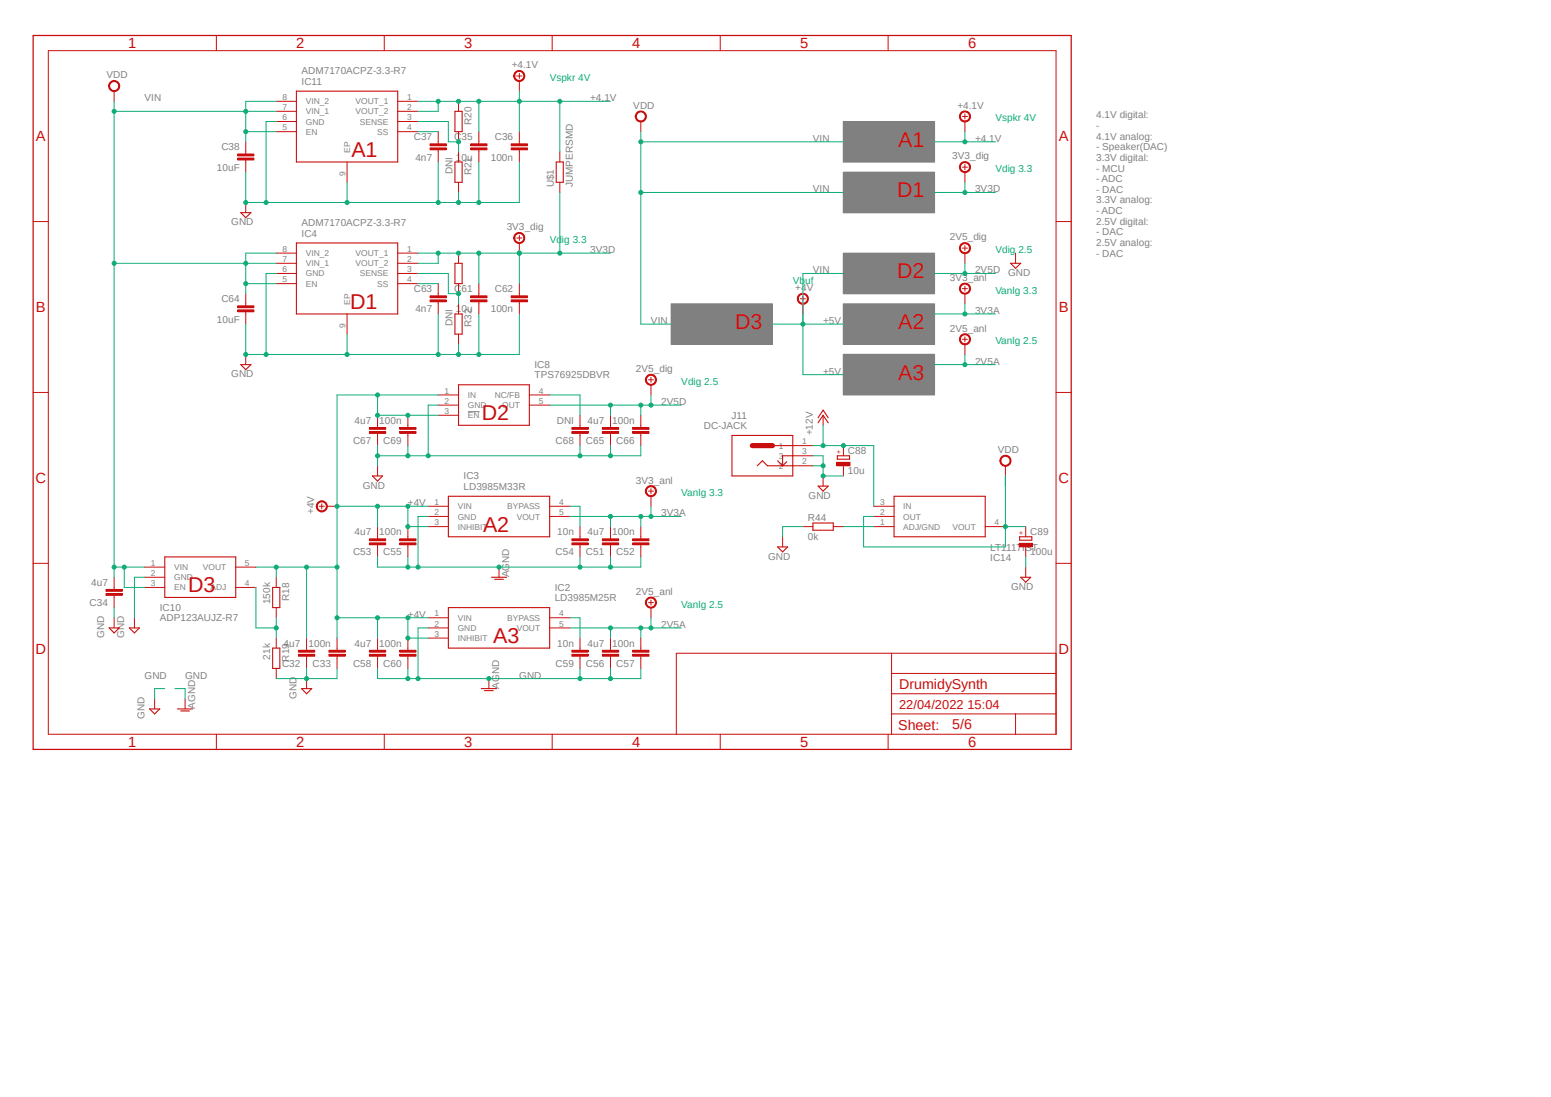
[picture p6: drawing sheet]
<svg xmlns="http://www.w3.org/2000/svg" width="420mm" height="297mm" viewBox="0 0 420 297" stroke-linecap="round" stroke-linejoin="round" font-family="sans-serif">
<defs><g id="words">
<g font-size="5.8" fill="#c90d0c">
<text x="243.2" y="39.8">A1</text>
<text x="95.2" y="42.5">A1</text>
<text x="242.9" y="53.5">D1</text>
<text x="242.9" y="75.4">D2</text>
<text x="94.8" y="83.6">D1</text>
<text x="199.1" y="89.1">D3</text>
<text x="243.2" y="89.1">A2</text>
<text x="243.2" y="102.8">A3</text>
<text x="130.5" y="113.8">D2</text>
<text x="130.8" y="143.9">A2</text>
<text x="50.9" y="160.4">D3</text>
<text x="133.6" y="174.1">A3</text>
</g>
<g font-size="4" fill="#c90d0c">
<text x="34.7" y="13">1</text>
<text x="80.2" y="13">2</text>
<text x="125.7" y="13">3</text>
<text x="171.2" y="13">4</text>
<text x="216.7" y="13">5</text>
<text x="262.1" y="13">6</text>
<text x="9.7" y="38.2">A</text>
<text x="286.7" y="38.2">A</text>
<text x="9.7" y="84.5">B</text>
<text x="286.7" y="84.5">B</text>
<text x="9.6" y="130.8">C</text>
<text x="286.6" y="130.8">C</text>
<text x="9.6" y="177">D</text>
<text x="286.6" y="177">D</text>
<text x="34.7" y="202.2">1</text>
<text x="80.2" y="202.2">2</text>
<text x="125.7" y="202.2">3</text>
<text x="171.2" y="202.2">4</text>
<text x="216.7" y="202.2">5</text>
<text x="262.1" y="202.2">6</text>
</g>
<g font-size="3.9" fill="#c90d0c">
<text x="243.5" y="186.4">DrumidySynth</text>
<text x="243.2" y="197.6">Sheet:</text>
<text x="257.9" y="197.4">5/6</text>
</g>
<text font-size="3.5" fill="#c90d0c" x="243.5" y="191.9">22/04/2022 15:04</text>
<g font-size="2.7" fill="#808080">
<text x="28.9" y="21.3">VDD</text>
<text x="81.7" y="20.2">ADM7170ACPZ-3.3-R7</text>
<text x="81.7" y="22.9">IC11</text>
<text x="138.6" y="18.5">+4.1V</text>
<text x="39.2" y="27.4">VIN</text>
<text x="159.8" y="27.4">+4.1V</text>
<text x="171.5" y="29.5">VDD</text>
<text x="259.2" y="29.5">+4.1V</text>
<text x="127.7" y="33.8" transform="rotate(-90 127.7 33.8)">R20</text>
<text x="296.8" y="32">4.1V digital:</text>
<text x="296.8" y="34.9">-</text>
<text x="59.9" y="40.7">C38</text>
<text x="112.1" y="38">C37</text>
<text x="123" y="38">C35</text>
<text x="134" y="38">C36</text>
<text x="220.1" y="38.4">VIN</text>
<text x="264" y="38.4">+4.1V</text>
<text x="296.8" y="37.8">4.1V analog:</text>
<text x="296.8" y="40.7">- Speaker(DAC)</text>
<text x="58.7" y="46.2">10uF</text>
<text x="112.5" y="43.5">4n7</text>
<text x="122.5" y="47.2" transform="rotate(-90 122.5 47.2)">DNI</text>
<text x="123.4" y="43.5">10u</text>
<text x="127.7" y="47.5" transform="rotate(-90 127.7 47.5)">R21</text>
<text x="132.9" y="43.5">100n</text>
<text x="257.9" y="43.2">3V3_dig</text>
<text x="296.8" y="43.6">3.3V digital:</text>
<text x="296.8" y="46.4">- MCU</text>
<text x="150" y="50.7" transform="rotate(-90 150 50.7)">U$1</text>
<text x="155.2" y="50.7" transform="rotate(-90 155.2 50.7)">JUMPERSMD</text>
<text x="220.1" y="52.1">VIN</text>
<text x="264" y="52.1">3V3D</text>
<text x="296.8" y="49.3">- ADC</text>
<text x="296.8" y="52.2">- DAC</text>
<text x="296.8" y="55.1">3.3V analog:</text>
<text x="296.8" y="58">- ADC</text>
<text x="62.6" y="61">GND</text>
<text x="81.7" y="61.3">ADM7170ACPZ-3.3-R7</text>
<text x="81.7" y="64.1">IC4</text>
<text x="137.2" y="62.4">3V3_dig</text>
<text x="257.2" y="65.1">2V5_dig</text>
<text x="296.8" y="60.8">2.5V digital:</text>
<text x="296.8" y="63.7">- DAC</text>
<text x="159.8" y="68.5">3V3D</text>
<text x="296.8" y="66.6">2.5V analog:</text>
<text x="296.8" y="69.5">- DAC</text>
<text x="220.1" y="74">VIN</text>
<text x="257.2" y="76.1">3V3_anl</text>
<text x="264" y="74">2V5D</text>
<text x="273" y="74.7">GND</text>
<text x="59.9" y="81.8">C64</text>
<text x="112.1" y="79.1">C63</text>
<text x="123" y="79.1">C61</text>
<text x="134" y="79.1">C62</text>
<text x="215.3" y="78.8">+4V</text>
<text x="58.7" y="87.3">10uF</text>
<text x="112.5" y="84.6">4n7</text>
<text x="122.5" y="88.3" transform="rotate(-90 122.5 88.3)">DNI</text>
<text x="123.4" y="84.6">10u</text>
<text x="127.7" y="88.6" transform="rotate(-90 127.7 88.6)">R32</text>
<text x="132.9" y="84.6">100n</text>
<text x="176.3" y="87.8">VIN</text>
<text x="222.9" y="87.8">+5V</text>
<text x="257.2" y="89.8">2V5_anl</text>
<text x="264" y="85">3V3A</text>
<text x="144.7" y="99.7">IC8</text>
<text x="172.2" y="100.8">2V5_dig</text>
<text x="222.9" y="101.4">+5V</text>
<text x="264" y="98.7">2V5A</text>
<text x="62.6" y="102.2">GND</text>
<text x="144.7" y="102.4">TPS76925DBVR</text>
<text x="179" y="109.7">2V5D</text>
<text x="198.1" y="113.4">J11</text>
<text x="96" y="114.7">4u7</text>
<text x="102.7" y="114.7">100n</text>
<text x="150.8" y="114.7">DNI</text>
<text x="159.1" y="114.7">4u7</text>
<text x="165.8" y="114.7">100n</text>
<text x="190.6" y="116.1">DC-JACK</text>
<text x="220.1" y="117.9" transform="rotate(-90 220.1 117.9)">+12V</text>
<text x="95.6" y="120.2">C67</text>
<text x="103.8" y="120.2">C69</text>
<text x="150.5" y="120.2">C68</text>
<text x="158.7" y="120.2">C65</text>
<text x="166.9" y="120.2">C66</text>
<text x="229.6" y="122.9">C88</text>
<text x="270.2" y="122.7">VDD</text>
<text x="125.5" y="129.8">IC3</text>
<text x="172.2" y="130.9">3V3_anl</text>
<text x="229.6" y="128.4">10u</text>
<text x="98.3" y="132.3">GND</text>
<text x="110.4" y="137.1">+4V</text>
<text x="125.5" y="132.5">LD3985M33R</text>
<text x="218.9" y="135">GND</text>
<text x="85.1" y="139.1" transform="rotate(-90 85.1 139.1)">+4V</text>
<text x="179" y="139.8">3V3A</text>
<text x="218.8" y="141">R44</text>
<text x="96" y="144.9">4u7</text>
<text x="102.7" y="144.9">100n</text>
<text x="150.9" y="144.9">10n</text>
<text x="159.1" y="144.9">4u7</text>
<text x="165.8" y="144.9">100n</text>
<text x="218.8" y="146.1">0k</text>
<text x="268.1" y="149.1">LT1117IST</text>
<text x="279" y="144.8">C89</text>
<text x="95.6" y="150.4">C53</text>
<text x="103.8" y="150.4">C55</text>
<text x="150.5" y="150.4">C54</text>
<text x="158.7" y="150.4">C51</text>
<text x="166.9" y="150.4">C52</text>
<text x="208" y="151.5">GND</text>
<text x="268.1" y="151.8">IC14</text>
<text x="279" y="150.3">100u</text>
<text x="24.7" y="158.6">4u7</text>
<text x="137.9" y="156.3" transform="rotate(-90 137.9 156.3)">AGND</text>
<text x="150.2" y="160">IC2</text>
<text x="172.2" y="161.1">2V5_anl</text>
<text x="273.8" y="159.7">GND</text>
<text x="24.3" y="164.1">C34</text>
<text x="43.3" y="165.4">IC10</text>
<text x="73.2" y="163.6" transform="rotate(-90 73.2 163.6)">150k</text>
<text x="78.3" y="162.6" transform="rotate(-90 78.3 162.6)">R18</text>
<text x="110.4" y="167.3">+4V</text>
<text x="150.2" y="162.7">LD3985M25R</text>
<text x="28.2" y="172.8" transform="rotate(-90 28.2 172.8)">GND</text>
<text x="33.7" y="172.8" transform="rotate(-90 33.7 172.8)">GND</text>
<text x="43.3" y="168.2">ADP123AUJZ-R7</text>
<text x="179" y="170">2V5A</text>
<text x="73.2" y="178.6" transform="rotate(-90 73.2 178.6)">21k</text>
<text x="76.8" y="175">4u7</text>
<text x="78.3" y="179.1" transform="rotate(-90 78.3 179.1)">R19</text>
<text x="83.5" y="175">100n</text>
<text x="96" y="175">4u7</text>
<text x="102.7" y="175">100n</text>
<text x="150.9" y="175">10n</text>
<text x="159.1" y="175">4u7</text>
<text x="165.8" y="175">100n</text>
<text x="39.2" y="183.7">GND</text>
<text x="50.1" y="183.7">GND</text>
<text x="76.4" y="180.6">C32</text>
<text x="84.6" y="180.6">C33</text>
<text x="95.6" y="180.6">C58</text>
<text x="103.8" y="180.6">C60</text>
<text x="140.6" y="183.7">GND</text>
<text x="150.5" y="180.6">C59</text>
<text x="158.7" y="180.6">C56</text>
<text x="166.9" y="180.6">C57</text>
<text x="52.9" y="191.9" transform="rotate(-90 52.9 191.9)">AGND</text>
<text x="80.3" y="189.2" transform="rotate(-90 80.3 189.2)">GND</text>
<text x="135.1" y="186.4" transform="rotate(-90 135.1 186.4)">AGND</text>
<text x="39.2" y="194.7" transform="rotate(-90 39.2 194.7)">GND</text>
</g>
<g font-size="2.7" fill="#0dab76">
<text x="148.8" y="21.9">Vspkr 4V</text>
<text x="269.5" y="32.9">Vspkr 4V</text>
<text x="269.5" y="46.6">Vdig 3.3</text>
<text x="148.8" y="65.8">Vdig 3.3</text>
<text x="269.5" y="68.5">Vdig 2.5</text>
<text x="214.7" y="76.8">Vbuf</text>
<text x="269.5" y="79.5">Vanlg 3.3</text>
<text x="269.5" y="93.2">Vanlg 2.5</text>
<text x="184.5" y="104.2">Vdig 2.5</text>
<text x="184.5" y="134.4">Vanlg 3.3</text>
<text x="184.5" y="164.5">Vanlg 2.5</text>
</g>
<g font-size="2.3" fill="#808080">
<text x="76.5" y="27.1">8</text>
<text x="76.5" y="29.8">7</text>
<text x="82.8" y="28.2">VIN_2</text>
<text x="96.3" y="28.2">VOUT_1</text>
<text x="110.2" y="27.1">1</text>
<text x="110.2" y="29.8">2</text>
<text x="76.5" y="32.5">6</text>
<text x="76.5" y="35.3">5</text>
<text x="82.8" y="31">VIN_1</text>
<text x="82.8" y="33.7">GND</text>
<text x="96.3" y="31">VOUT_2</text>
<text x="97.5" y="33.7">SENSE</text>
<text x="110.2" y="32.5">3</text>
<text x="110.2" y="35.3">4</text>
<text x="82.8" y="36.5">EN</text>
<text x="94.8" y="41.4" transform="rotate(-90 94.8 41.4)">EP</text>
<text x="102.1" y="36.4">SS</text>
<text x="93.6" y="47.7" transform="rotate(-90 93.6 47.7)">9</text>
<text x="76.5" y="68.2">8</text>
<text x="76.5" y="70.9">7</text>
<text x="82.8" y="69.4">VIN_2</text>
<text x="96.3" y="69.4">VOUT_1</text>
<text x="110.2" y="68.2">1</text>
<text x="110.2" y="70.9">2</text>
<text x="76.5" y="73.7">6</text>
<text x="76.5" y="76.4">5</text>
<text x="82.8" y="72.1">VIN_1</text>
<text x="82.8" y="74.8">GND</text>
<text x="82.8" y="77.6">EN</text>
<text x="96.3" y="72.1">VOUT_2</text>
<text x="97.5" y="74.8">SENSE</text>
<text x="102.1" y="77.6">SS</text>
<text x="110.2" y="73.7">3</text>
<text x="110.2" y="76.4">4</text>
<text x="94.8" y="82.5" transform="rotate(-90 94.8 82.5)">EP</text>
<text x="93.6" y="88.8" transform="rotate(-90 93.6 88.8)">9</text>
<text x="120.4" y="106.6">1</text>
<text x="126.7" y="107.7">IN</text>
<text x="134" y="107.8">NC/FB</text>
<text x="145.9" y="106.6">4</text>
<text x="120.4" y="109.3">2</text>
<text x="120.4" y="112.1">3</text>
<text x="126.7" y="110.5">GND</text>
<text x="126.7" y="113.2">EN</text>
<text x="136" y="110.5">OUT</text>
<text x="145.9" y="109.3">5</text>
<text x="210.9" y="121.5">1</text>
<text x="210.9" y="124.2">3</text>
<text x="217.2" y="120.3">1</text>
<text x="217.2" y="125.7">2</text>
<text x="217.2" y="123">3</text>
<text x="210.9" y="127">2</text>
<text x="117.6" y="136.7">1</text>
<text x="124" y="137.9">VIN</text>
<text x="137.4" y="137.9">BYPASS</text>
<text x="151.4" y="136.7">4</text>
<text x="238.3" y="136.7">3</text>
<text x="244.6" y="137.9">IN</text>
<text x="117.6" y="139.4">2</text>
<text x="117.6" y="142.2">3</text>
<text x="124" y="140.7">GND</text>
<text x="124" y="143.4">INHIBIT</text>
<text x="140" y="140.7">VOUT</text>
<text x="151.4" y="139.4">5</text>
<text x="238.3" y="142.2">1</text>
<text x="238.3" y="139.4">2</text>
<text x="244.6" y="143.4">ADJ/GND</text>
<text x="244.6" y="140.7">OUT</text>
<text x="257.9" y="143.4">VOUT</text>
<text x="269.3" y="142.2">4</text>
<text x="40.9" y="153.2">1</text>
<text x="40.9" y="155.9">2</text>
<text x="47.2" y="154.4">VIN</text>
<text x="54.9" y="154.4">VOUT</text>
<text x="66.3" y="153.2">5</text>
<text x="40.9" y="158.7">3</text>
<text x="47.2" y="157.1">GND</text>
<text x="47.2" y="159.8">EN</text>
<text x="57" y="159.8">ADJ</text>
<text x="66.3" y="158.7">4</text>
<text x="117.6" y="166.9">1</text>
<text x="151.4" y="166.9">4</text>
<text x="117.6" y="169.6">2</text>
<text x="117.6" y="172.3">3</text>
<text x="124" y="168.1">VIN</text>
<text x="124" y="170.8">GND</text>
<text x="124" y="173.6">INHIBIT</text>
<text x="137.4" y="168.1">BYPASS</text>
<text x="140" y="170.8">VOUT</text>
<text x="151.4" y="169.6">5</text>
</g>
<g font-size="1.9" fill="#c90d0c">
<text x="227.8" y="122.9" transform="rotate(-90 227.8 122.9)">+</text>
<text x="277.1" y="144.9" transform="rotate(-90 277.1 144.9)">+</text>
</g>
</g></defs>
<path d="M8.4 9.2l308.5 194.3M316.9 9.2l-308.5 194.3" fill="none" stroke="#fff" stroke-width=".27"/>
<path d="M181.7 82.3h27.5v11h-27.5z" fill-rule="evenodd" fill="#808080"/>
<path d="M181.7 82.3h27.5v11h-27.5z" fill="none" stroke="#808080" stroke-width=".27"/>
<path d="M228.3 82.3h24.8v11h-24.8z" fill-rule="evenodd" fill="#808080"/>
<path d="M228.3 82.3h24.8v11h-24.8z" fill="none" stroke="#808080" stroke-width=".27"/>
<path d="M228.3 46.6h24.8v11h-24.8z" fill-rule="evenodd" fill="#808080"/>
<path d="M228.3 46.6h24.8v11h-24.8z" fill="none" stroke="#808080" stroke-width=".27"/>
<path d="M228.3 95.9h24.8v11h-24.8z" fill-rule="evenodd" fill="#808080"/>
<path d="M228.3 95.9h24.8v11h-24.8z" fill="none" stroke="#808080" stroke-width=".27"/>
<path d="M228.3 68.5h24.8v11h-24.8z" fill-rule="evenodd" fill="#808080"/>
<path d="M228.3 68.5h24.8v11h-24.8z" fill="none" stroke="#808080" stroke-width=".27"/>
<path d="M228.3 32.9h24.8v11h-24.8z" fill-rule="evenodd" fill="#808080"/>
<path d="M228.3 32.9h24.8v11h-24.8zM126.7 111.5h3.2" fill="none" stroke="#808080" stroke-width=".27"/>
<g fill="none" stroke="#c90d0c" stroke-width=".27">
<path d="M13.1 13.7h272.9v185.1h-272.9zM58.6 9.6v4.1M104.1 9.6v4.1M149.5 9.6v4.1M195 9.6v4.1M240.5 9.6v4.1M260.6 31.5h1.4M261.3 30.9v1.3M9 60h4.1M286 60h4.1M9 106.3h4.1M286 106.3h4.1"/>
<path d="M116 137.1h5.4M116 139.8h5.4M148.8 137.1h5.5M148.8 139.8h5.5M9 152.5h4.1M116 142.6h5.4M286 152.5h4.1M116 167.3h5.4M116 170h5.4M116 172.8h5.4M148.8 167.3h5.5M148.8 170h5.5"/>
<path d="M241.4 176.9v21.9M286 176.9h-102.9v21.9M58.6 198.8v4.1M104.1 198.8v4.1M149.5 198.8v4.1M195 198.8v4.1M240.5 198.8v4.1M241.4 193.3h44.6M241.4 187.8h44.6M241.4 182.3h44.6M275 193.3v5.5"/>
</g>
<path d="M9 9.6h281.1v193.3h-281.1z" fill="none" stroke="#c90d0c" stroke-width=".34"/>
<path d="M121.4 134.4h27.4v10.9h-27.4zM121.4 164.5h27.4v11h-27.4z" fill="none" stroke="#c90d0c" stroke-width=".3"/>
<path d="M260.1 30.6a1.51 1.51 0 0 1 2.5 .1 1.51 1.51 0 0 1-.8 2.3 1.51 1.51 0 0 1-2-1.5h.3a1.24 1.24 0 0 1 1.7-1.1 1.24 1.24 0 0 1 .4 2 1.24 1.24 0 0 1-2.1-.4v-.5h-.3z" fill-rule="evenodd" fill="#c90d0c"/>
<path d="M260.1 30.6a1.51 1.51 0 0 1 2.5 .1 1.51 1.51 0 0 1-.8 2.3 1.51 1.51 0 0 1-2-1.5h.3a1.24 1.24 0 0 1 1.7-1.1 1.24 1.24 0 0 1 .4 2 1.24 1.24 0 0 1-2.1-.4v-.5h-.3zM261.3 32.9v2.7M216.7 80.9h1.4M217.4 80.2v1.4" fill="none" stroke="#c90d0c" stroke-width=".27"/>
<path d="M216.2 79.9a1.51 1.51 0 0 1 2.5 .1 1.51 1.51 0 0 1-.8 2.3 1.51 1.51 0 0 1-2-1.4h.3a1.24 1.24 0 0 1 1.8-1 1.24 1.24 0 0 1 .2 2.1 1.24 1.24 0 0 1-2-.7v-.4h-.3z" fill-rule="evenodd" fill="#c90d0c"/>
<path d="M260.6 45.3h1.4M261.3 44.5v1.4M216.2 79.9a1.51 1.51 0 0 1 2.5 .1 1.51 1.51 0 0 1-.8 2.3 1.51 1.51 0 0 1-2-1.4h.3a1.24 1.24 0 0 1 1.8-1 1.24 1.24 0 0 1 .2 2.1 1.24 1.24 0 0 1-2-.7v-.4h-.3zM217.4 82.3v2.7" fill="none" stroke="#c90d0c" stroke-width=".27"/>
<path d="M260.1 44.3a1.51 1.51 0 0 1 2.5 .1 1.51 1.51 0 0 1-.8 2.3 1.51 1.51 0 0 1-2-1.4h.3a1.24 1.24 0 0 1 1.7-1.2 1.24 1.24 0 0 1 .4 2 1.24 1.24 0 0 1-2.1-.4v-.4h-.3z" fill-rule="evenodd" fill="#c90d0c"/>
<path d="M260.1 44.3a1.51 1.51 0 0 1 2.5 .1 1.51 1.51 0 0 1-.8 2.3 1.51 1.51 0 0 1-2-1.4h.3a1.24 1.24 0 0 1 1.7-1.2 1.24 1.24 0 0 1 .4 2 1.24 1.24 0 0 1-2.1-.4v-.4h-.3zM261.3 46.6v2.8M260.6 78.1h1.4M261.3 77.5v1.3" fill="none" stroke="#c90d0c" stroke-width=".27"/>
<path d="M260.1 77.2a1.51 1.51 0 0 1 2.5 .1 1.51 1.51 0 0 1-.8 2.3 1.51 1.51 0 0 1-2-1.5h.3a1.24 1.24 0 0 1 1.7-1.1 1.24 1.24 0 0 1 .4 2 1.24 1.24 0 0 1-2.1-.4v-.5h-.3z" fill-rule="evenodd" fill="#c90d0c"/>
<path d="M260.1 77.2a1.51 1.51 0 0 1 2.5 .1 1.51 1.51 0 0 1-.8 2.3 1.51 1.51 0 0 1-2-1.5h.3a1.24 1.24 0 0 1 1.7-1.1 1.24 1.24 0 0 1 .4 2 1.24 1.24 0 0 1-2.1-.4v-.5h-.3zM260.6 67.2h1.4M261.3 66.5v1.4M261.3 79.5v2.8" fill="none" stroke="#c90d0c" stroke-width=".27"/>
<path d="M260.1 66.2a1.51 1.51 0 0 1 2.5 .1 1.51 1.51 0 0 1-.8 2.3 1.51 1.51 0 0 1-2-1.4h.3a1.24 1.24 0 0 1 1.7-1.2 1.24 1.24 0 0 1 .4 2 1.24 1.24 0 0 1-2.1-.4v-.4h-.3z" fill-rule="evenodd" fill="#c90d0c"/>
<path d="M260.1 66.2a1.51 1.51 0 0 1 2.5 .1 1.51 1.51 0 0 1-.8 2.3 1.51 1.51 0 0 1-2-1.4h.3a1.24 1.24 0 0 1 1.7-1.2 1.24 1.24 0 0 1 .4 2 1.24 1.24 0 0 1-2.1-.4v-.4h-.3zM261.3 68.5v2.8M260.6 91.9h1.4M261.3 91.2v1.3" fill="none" stroke="#c90d0c" stroke-width=".27"/>
<path d="M260.1 90.9a1.51 1.51 0 0 1 2.5 .1 1.51 1.51 0 0 1-.8 2.3 1.51 1.51 0 0 1-2-1.4h.3a1.24 1.24 0 0 1 1.7-1.2 1.24 1.24 0 0 1 .4 2 1.24 1.24 0 0 1-2.1-.4v-.4h-.3z" fill-rule="evenodd" fill="#c90d0c"/>
<path d="M260.1 90.9a1.51 1.51 0 0 1 2.5 .1 1.51 1.51 0 0 1-.8 2.3 1.51 1.51 0 0 1-2-1.4h.3a1.24 1.24 0 0 1 1.7-1.2 1.24 1.24 0 0 1 .4 2 1.24 1.24 0 0 1-2.1-.4v-.4h-.3zM261.3 93.2v2.8" fill="none" stroke="#c90d0c" stroke-width=".27"/>
<path d="M172.4 30.6a1.52 1.52 0 0 1 2.4 .2 1.52 1.52 0 0 1-.9 2.2 1.52 1.52 0 0 1-1.9-1.5h.3a1.22 1.22 0 0 1 1.7-1.1 1.22 1.22 0 0 1 .4 2 1.22 1.22 0 0 1-2-.4l-.1-.5h-.3z" fill-rule="evenodd" fill="#c90d0c"/>
<g fill="none" stroke="#c90d0c" stroke-width=".27">
<path d="M172.4 30.6a1.52 1.52 0 0 1 2.4 .2 1.52 1.52 0 0 1-.9 2.2 1.52 1.52 0 0 1-1.9-1.5h.3a1.22 1.22 0 0 1 1.7-1.1 1.22 1.22 0 0 1 .4 2 1.22 1.22 0 0 1-2-.4l-.1-.5h-.3zM173.5 32.9v2.7M275 68.5v2.8M118.7 106.9h5.5M118.7 109.7h5.5M118.7 112.4h5.5M143.3 106.9h5.5M143.3 109.7h5.5M39.2 153.5h5.4M39.2 156.3h5.4M39.2 159h5.4M63.8 153.5h5.5"/>
<path d="M63.8 159h5.5M74.8 156.3v2.7M36.4 167.3v2.7M74.8 164.5v2.8M74.8 172.8v2.7M83 175.5v.5M83 177.7v.5M74.8 181v2.7"/>
</g>
<path d="M273.6 71.3h2.8l-1.4 1.3zM124.2 104.2h19.1v10.9h-19.1zM44.6 150.8h19.2v11h-19.2zM73.8 159h2v5.5h-2zM35 170h2.8l-1.4 1.4zM73.8 175.5h2v5.5h-2z" fill="none" stroke="#c90d0c" stroke-width=".3"/>
<path d="M80.8 176.1h4.4v.5h-4.4z" fill-rule="evenodd" fill="#c90d0c"/>
<path d="M80.8 176.1h4.4v.5h-4.4z" fill="none" stroke="#c90d0c" stroke-width=".27"/>
<path d="M80.8 177.2h4.4v.5h-4.4z" fill-rule="evenodd" fill="#c90d0c"/>
<path d="M80.8 177.2h4.4v.5h-4.4zM83 172.8v2.7M83 178.2v2.8M91.3 175.5v.5M91.3 177.7v.5" fill="none" stroke="#c90d0c" stroke-width=".27"/>
<path d="M89.1 176.1h4.4v.5h-4.4z" fill-rule="evenodd" fill="#c90d0c"/>
<path d="M89.1 176.1h4.4v.5h-4.4z" fill="none" stroke="#c90d0c" stroke-width=".27"/>
<path d="M89.1 177.2h4.4v.5h-4.4z" fill-rule="evenodd" fill="#c90d0c"/>
<path d="M30.9 159v.6M30.9 161.2v.6M89.1 177.2h4.4v.5h-4.4zM91.3 172.8v2.7M91.3 178.2v2.8" fill="none" stroke="#c90d0c" stroke-width=".27"/>
<path d="M28.7 159.6h4.4v.5h-4.4z" fill-rule="evenodd" fill="#c90d0c"/>
<path d="M28.7 159.6h4.4v.5h-4.4z" fill="none" stroke="#c90d0c" stroke-width=".27"/>
<path d="M28.7 160.7h4.4v.5h-4.4z" fill-rule="evenodd" fill="#c90d0c"/>
<path d="M30.9 156.3v2.7M28.7 160.7h4.4v.5h-4.4zM30.9 161.8v2.7M30.9 167.3v2.7M83 183.7v2.7" fill="none" stroke="#c90d0c" stroke-width=".27"/>
<path d="M29.5 170h2.8l-1.4 1.4zM81.7 186.4h2.7l-1.4 1.4z" fill="none" stroke="#c90d0c" stroke-width=".3"/>
<path d="M29.8 22.4a1.51 1.51 0 0 1 2.4 .1 1.51 1.51 0 0 1-.8 2.3 1.51 1.51 0 0 1-2-1.5h.3a1.24 1.24 0 0 1 1.7-1.2 1.24 1.24 0 0 1 .4 2 1.24 1.24 0 0 1-2-.4l-.1-.4h-.3z" fill-rule="evenodd" fill="#c90d0c"/>
<path d="M29.8 22.4a1.51 1.51 0 0 1 2.4 .1 1.51 1.51 0 0 1-.8 2.3 1.51 1.51 0 0 1-2-1.5h.3a1.24 1.24 0 0 1 1.7-1.2 1.24 1.24 0 0 1 .4 2 1.24 1.24 0 0 1-2-.4l-.1-.4h-.3zM30.9 24.7v2.7M86.4 137.1h1.4M87.1 136.4v1.4" fill="none" stroke="#c90d0c" stroke-width=".27"/>
<path d="M86 136.1a1.51 1.51 0 0 1 2.4 .2 1.51 1.51 0 0 1-.8 2.2 1.51 1.51 0 0 1-2-1.4h.3a1.23 1.23 0 0 1 1.7-1.2 1.23 1.23 0 0 1 .4 2 1.23 1.23 0 0 1-2-.4l-.1-.4h-.3z" fill-rule="evenodd" fill="#c90d0c"/>
<g fill="none" stroke="#c90d0c" stroke-width=".27">
<path d="M74.8 27.4h5.5M74.8 30.1h5.5M74.8 32.9h5.5M74.8 35.6h5.5M107.7 27.4h5.5M107.7 30.1h5.5M107.7 32.9h5.5M107.7 35.6h5.5M129.7 38.4v.5M94 43.9v5.5M129.7 40.6v.5M86 136.1a1.51 1.51 0 0 1 2.4 .2 1.51 1.51 0 0 1-.8 2.2 1.51 1.51 0 0 1-2-1.4h.3a1.23 1.23 0 0 1 1.7-1.2 1.23 1.23 0 0 1 .4 2 1.23 1.23 0 0 1-2-.4l-.1-.4h-.3z"/>
<path d="M88.5 137.1h2.8"/>
</g>
<path d="M80.3 24.7h27.4v19.2h-27.4z" fill="none" stroke="#c90d0c" stroke-width=".3"/>
<path d="M127.5 40h4.4v.6h-4.4z" fill-rule="evenodd" fill="#c90d0c"/>
<path d="M127.5 40h4.4v.6h-4.4z" fill="none" stroke="#c90d0c" stroke-width=".27"/>
<path d="M127.5 38.9h4.4v.6h-4.4z" fill-rule="evenodd" fill="#c90d0c"/>
<path d="M127.5 38.9h4.4v.6h-4.4zM129.7 35.6v2.8M140.6 38.4v.5M129.7 41.1v2.8M140.6 40.6v.5" fill="none" stroke="#c90d0c" stroke-width=".27"/>
<path d="M138.4 40h4.4v.6h-4.4z" fill-rule="evenodd" fill="#c90d0c"/>
<path d="M138.4 40h4.4v.6h-4.4z" fill="none" stroke="#c90d0c" stroke-width=".27"/>
<path d="M138.4 38.9h4.4v.6h-4.4z" fill-rule="evenodd" fill="#c90d0c"/>
<path d="M118.7 38.4v.5M138.4 38.9h4.4v.6h-4.4zM140.6 35.6v2.8M118.7 40.6v.5M140.6 41.1v2.8" fill="none" stroke="#c90d0c" stroke-width=".27"/>
<path d="M116.5 40h4.4v.6h-4.4z" fill-rule="evenodd" fill="#c90d0c"/>
<path d="M116.5 40h4.4v.6h-4.4z" fill="none" stroke="#c90d0c" stroke-width=".27"/>
<path d="M116.5 38.9h4.4v.6h-4.4z" fill-rule="evenodd" fill="#c90d0c"/>
<path d="M116.5 38.9h4.4v.6h-4.4zM118.7 35.6v2.8M66.5 41.1v.6M66.5 43.3v.6M118.7 41.1v2.8" fill="none" stroke="#c90d0c" stroke-width=".27"/>
<path d="M64.3 42.8h4.4v.5h-4.4z" fill-rule="evenodd" fill="#c90d0c"/>
<path d="M64.3 42.8h4.4v.5h-4.4z" fill="none" stroke="#c90d0c" stroke-width=".27"/>
<path d="M64.3 41.7h4.4v.5h-4.4z" fill-rule="evenodd" fill="#c90d0c"/>
<path d="M140.6 19.9v1.4M66.5 38.4v2.7M124.2 27.4v2.7M124.2 35.6v2.8M139.9 20.6h1.4M64.3 41.7h4.4v.5h-4.4zM66.5 43.9v2.7M124.2 41.1v2.8M124.2 49.4v2.7" fill="none" stroke="#c90d0c" stroke-width=".27"/>
<path d="M123.2 30.1h1.9v5.5h-1.9zM123.2 43.9h1.9v5.5h-1.9z" fill="none" stroke="#c90d0c" stroke-width=".3"/>
<path d="M139.4 19.6a1.51 1.51 0 0 1 2.5 .1 1.51 1.51 0 0 1-.8 2.3 1.51 1.51 0 0 1-2-1.4h.3a1.24 1.24 0 0 1 1.8-1 1.24 1.24 0 0 1 .2 2 1.24 1.24 0 0 1-2-.6v-.4h-.3z" fill-rule="evenodd" fill="#c90d0c"/>
<path d="M139.4 19.6a1.51 1.51 0 0 1 2.5 .1 1.51 1.51 0 0 1-.8 2.3 1.51 1.51 0 0 1-2-1.4h.3a1.24 1.24 0 0 1 1.8-1 1.24 1.24 0 0 1 .2 2 1.24 1.24 0 0 1-2-.6v-.4h-.3zM140.6 21.9v2.8M165.3 145.3v.6M165.3 147.5v.6" fill="none" stroke="#c90d0c" stroke-width=".27"/>
<path d="M163.1 145.9h4.4v.5h-4.4z" fill-rule="evenodd" fill="#c90d0c"/>
<path d="M163.1 145.9h4.4v.5h-4.4z" fill="none" stroke="#c90d0c" stroke-width=".27"/>
<path d="M163.1 147h4.4v.5h-4.4z" fill-rule="evenodd" fill="#c90d0c"/>
<path d="M163.1 147h4.4v.5h-4.4zM165.3 142.6v2.7M165.3 148.1v2.7M173.5 145.3v.6M173.5 147.5v.6" fill="none" stroke="#c90d0c" stroke-width=".27"/>
<path d="M171.3 145.9h4.4v.5h-4.4z" fill-rule="evenodd" fill="#c90d0c"/>
<path d="M171.3 145.9h4.4v.5h-4.4z" fill="none" stroke="#c90d0c" stroke-width=".27"/>
<path d="M171.3 147h4.4v.5h-4.4z" fill-rule="evenodd" fill="#c90d0c"/>
<path d="M102.2 145.3v.6M102.2 147.5v.6M171.3 147h4.4v.5h-4.4zM173.5 142.6v2.7M173.5 148.1v2.7" fill="none" stroke="#c90d0c" stroke-width=".27"/>
<path d="M100 145.9h4.4v.5h-4.4z" fill-rule="evenodd" fill="#c90d0c"/>
<path d="M100 145.9h4.4v.5h-4.4z" fill="none" stroke="#c90d0c" stroke-width=".27"/>
<path d="M100 147h4.4v.5h-4.4z" fill-rule="evenodd" fill="#c90d0c"/>
<path d="M100 147h4.4v.5h-4.4zM102.2 142.6v2.7M102.2 148.1v2.7M135.1 153.5v2.8M157.1 145.3v.6M157.1 147.5v.6" fill="none" stroke="#c90d0c" stroke-width=".27"/>
<path d="M133.1 156.3h4.1M133.9 156.8h2.4" fill="none" stroke="#c90d0c" stroke-width=".3"/>
<path d="M154.9 145.9h4.4v.5h-4.4z" fill-rule="evenodd" fill="#c90d0c"/>
<path d="M154.9 145.9h4.4v.5h-4.4z" fill="none" stroke="#c90d0c" stroke-width=".27"/>
<path d="M154.9 147h4.4v.5h-4.4z" fill-rule="evenodd" fill="#c90d0c"/>
<path d="M110.4 145.3v.6M110.4 147.5v.6M154.9 147h4.4v.5h-4.4zM157.1 142.6v2.7M157.1 148.1v2.7" fill="none" stroke="#c90d0c" stroke-width=".27"/>
<path d="M108.2 145.9h4.4v.5h-4.4z" fill-rule="evenodd" fill="#c90d0c"/>
<path d="M108.2 145.9h4.4v.5h-4.4z" fill="none" stroke="#c90d0c" stroke-width=".27"/>
<path d="M108.2 147h4.4v.5h-4.4z" fill-rule="evenodd" fill="#c90d0c"/>
<path d="M108.2 147h4.4v.5h-4.4zM110.4 142.6v2.7M110.4 148.1v2.7M165.3 175.5v.5M165.3 177.7v.5" fill="none" stroke="#c90d0c" stroke-width=".27"/>
<path d="M163.1 176.1h4.4v.5h-4.4z" fill-rule="evenodd" fill="#c90d0c"/>
<path d="M163.1 176.1h4.4v.5h-4.4z" fill="none" stroke="#c90d0c" stroke-width=".27"/>
<path d="M163.1 177.2h4.4v.5h-4.4z" fill-rule="evenodd" fill="#c90d0c"/>
<path d="M163.1 177.2h4.4v.5h-4.4zM165.3 172.8v2.7M165.3 178.2v2.8M173.5 175.5v.5M173.5 177.7v.5" fill="none" stroke="#c90d0c" stroke-width=".27"/>
<path d="M171.3 176.1h4.4v.5h-4.4z" fill-rule="evenodd" fill="#c90d0c"/>
<path d="M171.3 176.1h4.4v.5h-4.4z" fill="none" stroke="#c90d0c" stroke-width=".27"/>
<path d="M171.3 177.2h4.4v.5h-4.4z" fill-rule="evenodd" fill="#c90d0c"/>
<path d="M102.2 175.5v.5M102.2 177.7v.5M171.3 177.2h4.4v.5h-4.4zM173.5 172.8v2.7M173.5 178.2v2.8" fill="none" stroke="#c90d0c" stroke-width=".27"/>
<path d="M100 176.1h4.4v.5h-4.4z" fill-rule="evenodd" fill="#c90d0c"/>
<path d="M100 176.1h4.4v.5h-4.4z" fill="none" stroke="#c90d0c" stroke-width=".27"/>
<path d="M100 177.2h4.4v.5h-4.4z" fill-rule="evenodd" fill="#c90d0c"/>
<path d="M100 177.2h4.4v.5h-4.4zM102.2 172.8v2.7M102.2 178.2v2.8M157.1 175.5v.5M157.1 177.7v.5" fill="none" stroke="#c90d0c" stroke-width=".27"/>
<path d="M154.9 176.1h4.4v.5h-4.4z" fill-rule="evenodd" fill="#c90d0c"/>
<path d="M154.9 176.1h4.4v.5h-4.4z" fill="none" stroke="#c90d0c" stroke-width=".27"/>
<path d="M154.9 177.2h4.4v.5h-4.4z" fill-rule="evenodd" fill="#c90d0c"/>
<path d="M110.4 175.5v.5M110.4 177.7v.5M154.9 177.2h4.4v.5h-4.4zM157.1 172.8v2.7M157.1 178.2v2.8" fill="none" stroke="#c90d0c" stroke-width=".27"/>
<path d="M108.2 176.1h4.4v.5h-4.4z" fill-rule="evenodd" fill="#c90d0c"/>
<path d="M108.2 176.1h4.4v.5h-4.4z" fill="none" stroke="#c90d0c" stroke-width=".27"/>
<path d="M108.2 177.2h4.4v.5h-4.4z" fill-rule="evenodd" fill="#c90d0c"/>
<path d="M175.6 133h1.4M176.3 132.3v1.4M108.2 177.2h4.4v.5h-4.4zM110.4 172.8v2.7M110.4 178.2v2.8M132.4 183.7v2.7" fill="none" stroke="#c90d0c" stroke-width=".27"/>
<path d="M130.3 186.4h4.2M131.2 187h2.4" fill="none" stroke="#c90d0c" stroke-width=".3"/>
<path d="M175.1 132a1.51 1.51 0 0 1 2.4 .2 1.51 1.51 0 0 1-.8 2.3 1.51 1.51 0 0 1-1.9-1.5h.2a1.24 1.24 0 0 1 1.9-1 1.24 1.24 0 0 1 .2 2 1.24 1.24 0 0 1-2-.6l-.1-.4h-.2z" fill-rule="evenodd" fill="#c90d0c"/>
<path d="M175.1 132a1.51 1.51 0 0 1 2.4 .2 1.51 1.51 0 0 1-.8 2.3 1.51 1.51 0 0 1-1.9-1.5h.2a1.24 1.24 0 0 1 1.9-1 1.24 1.24 0 0 1 .2 2 1.24 1.24 0 0 1-2-.6l-.1-.4h-.2zM176.3 134.4v2.7M175.6 163.2h1.4M176.3 162.5v1.3" fill="none" stroke="#c90d0c" stroke-width=".27"/>
<path d="M175.1 162.2a1.5 1.5 0 0 1 2.4 .2 1.5 1.5 0 0 1-.8 2.2 1.5 1.5 0 0 1-1.9-1.4h.2a1.24 1.24 0 0 1 1.9-1.1 1.24 1.24 0 0 1 .2 2.1 1.24 1.24 0 0 1-2-.6l-.1-.4h-.2z" fill-rule="evenodd" fill="#c90d0c"/>
<g fill="none" stroke="#c90d0c" stroke-width=".27">
<path d="M74.8 68.5h5.5M74.8 71.3h5.5M74.8 74h5.5M74.8 76.8h5.5M107.7 68.5h5.5M107.7 71.3h5.5M107.7 74h5.5M107.7 76.8h5.5M129.7 79.5v.6M94 85v5.5M129.7 81.7v.6M175.1 162.2a1.5 1.5 0 0 1 2.4 .2 1.5 1.5 0 0 1-.8 2.2 1.5 1.5 0 0 1-1.9-1.4h.2a1.24 1.24 0 0 1 1.9-1.1 1.24 1.24 0 0 1 .2 2.1 1.24 1.24 0 0 1-2-.6l-.1-.4h-.2z"/>
<path d="M176.3 164.5v2.8M41.9 189.2v2.7M50.1 189.2v2.7"/>
</g>
<path d="M80.3 65.8h27.4v19.2h-27.4zM40.5 191.9h2.8l-1.4 1.4zM48 191.9h4.2M48.9 192.5h2.4" fill="none" stroke="#c90d0c" stroke-width=".3"/>
<path d="M127.5 81.2h4.4v.5h-4.4z" fill-rule="evenodd" fill="#c90d0c"/>
<path d="M127.5 81.2h4.4v.5h-4.4z" fill="none" stroke="#c90d0c" stroke-width=".27"/>
<path d="M127.5 80.1h4.4v.5h-4.4z" fill-rule="evenodd" fill="#c90d0c"/>
<path d="M129.7 76.8v2.7M140.6 79.5v.6M127.5 80.1h4.4v.5h-4.4zM129.7 82.3v2.7M140.6 81.7v.6" fill="none" stroke="#c90d0c" stroke-width=".27"/>
<path d="M138.4 81.2h4.4v.5h-4.4z" fill-rule="evenodd" fill="#c90d0c"/>
<path d="M138.4 81.2h4.4v.5h-4.4z" fill="none" stroke="#c90d0c" stroke-width=".27"/>
<path d="M138.4 80.1h4.4v.5h-4.4z" fill-rule="evenodd" fill="#c90d0c"/>
<path d="M118.7 79.5v.6M140.6 76.8v2.7M118.7 81.7v.6M138.4 80.1h4.4v.5h-4.4zM140.6 82.3v2.7" fill="none" stroke="#c90d0c" stroke-width=".27"/>
<path d="M116.5 81.2h4.4v.5h-4.4z" fill-rule="evenodd" fill="#c90d0c"/>
<path d="M116.5 81.2h4.4v.5h-4.4z" fill="none" stroke="#c90d0c" stroke-width=".27"/>
<path d="M116.5 80.1h4.4v.5h-4.4z" fill-rule="evenodd" fill="#c90d0c"/>
<path d="M118.7 76.8v2.7M66.5 82.3v.5M66.5 84.5v.5M116.5 80.1h4.4v.5h-4.4zM118.7 82.3v2.7" fill="none" stroke="#c90d0c" stroke-width=".27"/>
<path d="M64.3 83.9h4.4v.5h-4.4z" fill-rule="evenodd" fill="#c90d0c"/>
<path d="M64.3 83.9h4.4v.5h-4.4z" fill="none" stroke="#c90d0c" stroke-width=".27"/>
<path d="M64.3 82.8h4.4v.5h-4.4z" fill-rule="evenodd" fill="#c90d0c"/>
<path d="M66.5 79.5v2.8M124.2 68.5v2.8M124.2 76.8v2.7M139.9 64.4h1.4M140.6 63.8v1.3M64.3 82.8h4.4v.5h-4.4zM66.5 85v2.8M124.2 82.3v2.7M124.2 90.5v2.7" fill="none" stroke="#c90d0c" stroke-width=".27"/>
<path d="M123.2 71.3h1.9v5.5h-1.9zM123.2 85h1.9v5.5h-1.9z" fill="none" stroke="#c90d0c" stroke-width=".3"/>
<path d="M139.4 63.5a1.51 1.51 0 0 1 2.5 .1 1.51 1.51 0 0 1-.8 2.2 1.51 1.51 0 0 1-2-1.4h.3a1.24 1.24 0 0 1 1.8-1 1.24 1.24 0 0 1 .2 2.1 1.24 1.24 0 0 1-2-.6v-.5h-.3z" fill-rule="evenodd" fill="#c90d0c"/>
<path d="M151.6 41.1v2.8M151.6 49.4v2.7M139.4 63.5a1.51 1.51 0 0 1 2.5 .1 1.51 1.51 0 0 1-.8 2.2 1.51 1.51 0 0 1-2-1.4h.3a1.24 1.24 0 0 1 1.8-1 1.24 1.24 0 0 1 .2 2.1 1.24 1.24 0 0 1-2-.6v-.5h-.3zM140.6 65.8v2.7M165.3 115.1v.6M165.3 117.3v.6" fill="none" stroke="#c90d0c" stroke-width=".27"/>
<path d="M150.6 43.9h1.9v5.5h-1.9z" fill="none" stroke="#c90d0c" stroke-width=".3"/>
<path d="M163.1 115.7h4.4v.5h-4.4z" fill-rule="evenodd" fill="#c90d0c"/>
<path d="M163.1 115.7h4.4v.5h-4.4z" fill="none" stroke="#c90d0c" stroke-width=".27"/>
<path d="M163.1 116.8h4.4v.5h-4.4z" fill-rule="evenodd" fill="#c90d0c"/>
<path d="M163.1 116.8h4.4v.5h-4.4zM165.3 112.4v2.7M165.3 117.9v2.7M173.5 115.1v.6M173.5 117.3v.6" fill="none" stroke="#c90d0c" stroke-width=".27"/>
<path d="M171.3 115.7h4.4v.5h-4.4z" fill-rule="evenodd" fill="#c90d0c"/>
<path d="M171.3 115.7h4.4v.5h-4.4z" fill="none" stroke="#c90d0c" stroke-width=".27"/>
<path d="M171.3 116.8h4.4v.5h-4.4z" fill-rule="evenodd" fill="#c90d0c"/>
<path d="M102.2 115.1v.6M102.2 117.3v.6M171.3 116.8h4.4v.5h-4.4zM173.5 112.4v2.7M173.5 117.9v2.7" fill="none" stroke="#c90d0c" stroke-width=".27"/>
<path d="M100 115.7h4.4v.5h-4.4z" fill-rule="evenodd" fill="#c90d0c"/>
<path d="M100 115.7h4.4v.5h-4.4z" fill="none" stroke="#c90d0c" stroke-width=".27"/>
<path d="M100 116.8h4.4v.5h-4.4z" fill-rule="evenodd" fill="#c90d0c"/>
<path d="M100 116.8h4.4v.5h-4.4zM102.2 112.4v2.7M102.2 117.9v2.7M157.1 115.1v.6M157.1 117.3v.6" fill="none" stroke="#c90d0c" stroke-width=".27"/>
<path d="M154.9 115.7h4.4v.5h-4.4z" fill-rule="evenodd" fill="#c90d0c"/>
<path d="M154.9 115.7h4.4v.5h-4.4z" fill="none" stroke="#c90d0c" stroke-width=".27"/>
<path d="M154.9 116.8h4.4v.5h-4.4z" fill-rule="evenodd" fill="#c90d0c"/>
<path d="M110.4 115.1v.6M110.4 117.3v.6M154.9 116.8h4.4v.5h-4.4zM157.1 112.4v2.7M157.1 117.9v2.7" fill="none" stroke="#c90d0c" stroke-width=".27"/>
<path d="M108.2 115.7h4.4v.5h-4.4z" fill-rule="evenodd" fill="#c90d0c"/>
<path d="M108.2 115.7h4.4v.5h-4.4z" fill="none" stroke="#c90d0c" stroke-width=".27"/>
<path d="M108.2 116.8h4.4v.5h-4.4z" fill-rule="evenodd" fill="#c90d0c"/>
<path d="M108.2 116.8h4.4v.5h-4.4zM110.4 112.4v2.7M110.4 117.9v2.7M175.6 102.8h1.4M176.3 102.2v1.3M102.2 126.1v2.8" fill="none" stroke="#c90d0c" stroke-width=".27"/>
<path d="M100.8 128.9h2.8l-1.4 1.4z" fill="none" stroke="#c90d0c" stroke-width=".3"/>
<path d="M175.1 101.9a1.5 1.5 0 0 1 2.4 .2 1.5 1.5 0 0 1-.8 2.2 1.5 1.5 0 0 1-1.9-1.5h.2a1.24 1.24 0 0 1 1.9-1 1.24 1.24 0 0 1 .2 2.1 1.24 1.24 0 0 1-2-.6l-.1-.5h-.2z" fill-rule="evenodd" fill="#c90d0c"/>
<g fill="none" stroke="#c90d0c" stroke-width=".27">
<path d="M66.5 54.8v2.8M66.5 96v2.7M175.1 101.9a1.5 1.5 0 0 1 2.4 .2 1.5 1.5 0 0 1-.8 2.2 1.5 1.5 0 0 1-1.9-1.5h.2a1.24 1.24 0 0 1 1.9-1 1.24 1.24 0 0 1 .2 2.1 1.24 1.24 0 0 1-2-.6l-.1-.5h-.2zM176.3 104.2v2.7M222.9 112.4v2.7M214.7 120.6h5.4M214.7 126.1h5.4M214.7 123.4h5.4M222.9 128.9v2.7M236.6 139.8h5.5M236.6 137.1h5.5M236.6 142.6h5.5"/>
<path d="M266.8 142.6h5.4"/>
</g>
<g fill="none" stroke="#c90d0c" stroke-width=".3">
<path d="M65.2 57.6h2.7l-1.4 1.3zM65.2 98.7h2.7l-1.4 1.4zM198.2 117.9h16.5v11h-16.5zM221.5 114.5l1.4-2.1 1.4 2.1M221.5 113.1l1.4-2.1 1.4 2.1M203.7 120.6h11M205.1 126.1l1.4-1.3 1.3 1.3h6.9M210.6 124.8l1.3 1.3M213 125l-1.1 1.1M214.7 123.4h-2.8v2.7M221.5 131.6h2.8l-1.4 1.4zM226.7 123.4h3.3v.9h-3.3z"/>
<path d="M242.1 134.4h24.7v10.9h-24.7z"/>
</g>
<path d="M203.7 120.6h5.5" fill="none" stroke="#c90d0c" stroke-width="1.4"/>
<path d="M226.6 125.2h3.6v.9h-3.6z" fill-rule="evenodd" fill="#c90d0c"/>
<path d="M226.6 125.2h3.6v.9h-3.6zM228.4 120.6v2.8M228.4 126.1v2.8M211.9 145.3v2.8M217.4 142.6h2.7M225.6 142.6h2.8" fill="none" stroke="#c90d0c" stroke-width=".27"/>
<path d="M210.6 148.1h2.7l-1.4 1.3zM220.1 141.6h5.5v2h-5.5z" fill="none" stroke="#c90d0c" stroke-width=".3"/>
<path d="M271.1 123.8a1.51 1.51 0 0 1 2.4 .1 1.51 1.51 0 0 1-.8 2.3 1.51 1.51 0 0 1-1.9-1.4h.2a1.24 1.24 0 0 1 1.7-1.2 1.24 1.24 0 0 1 .4 2 1.24 1.24 0 0 1-2-.4l-.1-.4h-.2z" fill-rule="evenodd" fill="#c90d0c"/>
<path d="M271.1 123.8a1.51 1.51 0 0 1 2.4 .1 1.51 1.51 0 0 1-.8 2.3 1.51 1.51 0 0 1-1.9-1.4h.2a1.24 1.24 0 0 1 1.7-1.2 1.24 1.24 0 0 1 .4 2 1.24 1.24 0 0 1-2-.4l-.1-.4h-.2zM272.2 126.1v2.8" fill="none" stroke="#c90d0c" stroke-width=".27"/>
<path d="M276.1 145.3h3.3v1h-3.3z" fill="none" stroke="#c90d0c" stroke-width=".3"/>
<path d="M276 147.1h3.5v.9h-3.5z" fill-rule="evenodd" fill="#c90d0c"/>
<path d="M276 147.1h3.5v.9h-3.5zM277.7 142.6v2.7M277.7 148.1v2.7M277.7 153.5v2.8" fill="none" stroke="#c90d0c" stroke-width=".27"/>
<path d="M276.4 156.3h2.7l-1.4 1.3z" fill="none" stroke="#c90d0c" stroke-width=".3"/>
<path d="M69.3 153.5h5.5v2.8" fill="none" stroke="#0dab76" stroke-width=".27"/>
<circle cx="74.8" cy="153.5" r=".55" fill="#0dab76"/>
<g fill="none" stroke="#0dab76" stroke-width=".27">
<path d="M91.3 167.3v5.5"/>
<circle cx="74.8" cy="153.5" r=".55"/>
</g>
<circle cx="91.3" cy="167.3" r=".55" fill="#0dab76"/>
<g fill="none" stroke="#0dab76" stroke-width=".27">
<path d="M74.8 153.5h8.2"/>
<circle cx="91.3" cy="167.3" r=".55"/>
</g>
<circle cx="83" cy="153.5" r=".55" fill="#0dab76"/>
<g fill="none" stroke="#0dab76" stroke-width=".27">
<path d="M91.3 137.1h24.7M102.2 137.1v5.5M83 153.5v19.3"/>
<circle cx="83" cy="153.5" r=".55"/>
</g>
<circle cx="102.2" cy="137.1" r=".55" fill="#0dab76"/>
<g fill="none" stroke="#0dab76" stroke-width=".27">
<path d="M91.3 137.1v30.2h24.7M102.2 167.3v5.5"/>
<circle cx="102.2" cy="137.1" r=".55"/>
</g>
<circle cx="102.2" cy="167.3" r=".55" fill="#0dab76"/>
<circle cx="102.2" cy="167.3" r=".55" fill="none" stroke="#0dab76" stroke-width=".27"/>
<circle cx="91.3" cy="137.1" r=".55" fill="#0dab76"/>
<g fill="none" stroke="#0dab76" stroke-width=".27">
<path d="M83 153.5h8.3"/>
<circle cx="91.3" cy="137.1" r=".55"/>
</g>
<circle cx="91.3" cy="153.5" r=".55" fill="#0dab76"/>
<g fill="none" stroke="#0dab76" stroke-width=".27">
<path d="M110.4 137.1v5.5h5.6"/>
<circle cx="91.3" cy="153.5" r=".55"/>
</g>
<circle cx="110.4" cy="142.6" r=".55" fill="#0dab76"/>
<circle cx="110.4" cy="142.6" r=".55" fill="none" stroke="#0dab76" stroke-width=".27"/>
<circle cx="110.4" cy="137.1" r=".55" fill="#0dab76"/>
<g fill="none" stroke="#0dab76" stroke-width=".27">
<path d="M110.4 167.3v5.5h5.6"/>
<circle cx="110.4" cy="137.1" r=".55"/>
</g>
<circle cx="110.4" cy="172.8" r=".55" fill="#0dab76"/>
<circle cx="110.4" cy="172.8" r=".55" fill="none" stroke="#0dab76" stroke-width=".27"/>
<circle cx="110.4" cy="167.3" r=".55" fill="#0dab76"/>
<g fill="none" stroke="#0dab76" stroke-width=".27">
<path d="M118.7 106.9h-16.5v5.5h16.5"/>
<circle cx="110.4" cy="167.3" r=".55"/>
</g>
<circle cx="110.4" cy="112.4" r=".55" fill="#0dab76"/>
<circle cx="110.4" cy="112.4" r=".55" fill="none" stroke="#0dab76" stroke-width=".27"/>
<circle cx="102.2" cy="112.4" r=".55" fill="#0dab76"/>
<g fill="none" stroke="#0dab76" stroke-width=".27">
<path d="M102.2 106.9h-10.9v30.2"/>
<circle cx="102.2" cy="112.4" r=".55"/>
</g>
<circle cx="102.2" cy="106.9" r=".55" fill="#0dab76"/>
<g fill="none" stroke="#0dab76" stroke-width=".27">
<path d="M253.1 38.4h16.4M261.3 35.6v2.8"/>
<circle cx="102.2" cy="106.9" r=".55"/>
</g>
<circle cx="261.3" cy="38.4" r=".55" fill="#0dab76"/>
<g fill="none" stroke="#0dab76" stroke-width=".27">
<path d="M140.6 24.7v2.7h11"/>
<circle cx="261.3" cy="38.4" r=".55"/>
</g>
<circle cx="140.6" cy="27.4" r=".55" fill="#0dab76"/>
<g fill="none" stroke="#0dab76" stroke-width=".27">
<path d="M113.2 27.4h11M118.7 27.4v2.7h-5.5M151.6 27.4h13.7"/>
<circle cx="140.6" cy="27.4" r=".55"/>
</g>
<circle cx="118.7" cy="27.4" r=".55" fill="#0dab76"/>
<g fill="none" stroke="#0dab76" stroke-width=".27">
<path d="M124.2 27.4h5.5"/>
<circle cx="118.7" cy="27.4" r=".55"/>
</g>
<circle cx="124.2" cy="27.4" r=".55" fill="#0dab76"/>
<g fill="none" stroke="#0dab76" stroke-width=".27">
<path d="M129.7 35.6v-8.2h10.9v8.2"/>
<circle cx="124.2" cy="27.4" r=".55"/>
</g>
<circle cx="129.7" cy="27.4" r=".55" fill="#0dab76"/>
<g fill="none" stroke="#0dab76" stroke-width=".27">
<path d="M151.6 27.4v13.7"/>
<circle cx="129.7" cy="27.4" r=".55"/>
</g>
<circle cx="151.6" cy="27.4" r=".55" fill="#0dab76"/>
<g fill="none" stroke="#0dab76" stroke-width=".27">
<path d="M253.1 52.1h16.4M261.3 49.4v2.7"/>
<circle cx="151.6" cy="27.4" r=".55"/>
</g>
<circle cx="261.3" cy="52.1" r=".55" fill="#0dab76"/>
<circle cx="261.3" cy="52.1" r=".55" fill="none" stroke="#0dab76" stroke-width=".27"/>
<circle cx="140.6" cy="68.5" r=".55" fill="#0dab76"/>
<g fill="none" stroke="#0dab76" stroke-width=".27">
<path d="M113.2 68.5h16.5M151.6 68.5h13.7"/>
<circle cx="140.6" cy="68.5" r=".55"/>
</g>
<circle cx="124.2" cy="68.5" r=".55" fill="#0dab76"/>
<g fill="none" stroke="#0dab76" stroke-width=".27">
<path d="M118.7 68.5v2.8h-5.5M129.7 68.5h10.9"/>
<circle cx="124.2" cy="68.5" r=".55"/>
</g>
<circle cx="118.7" cy="68.5" r=".55" fill="#0dab76"/>
<g fill="none" stroke="#0dab76" stroke-width=".27">
<path d="M129.7 68.5v8.3M140.6 68.5v8.3"/>
<circle cx="118.7" cy="68.5" r=".55"/>
</g>
<circle cx="129.7" cy="68.5" r=".55" fill="#0dab76"/>
<g fill="none" stroke="#0dab76" stroke-width=".27">
<path d="M151.6 52.1v16.4h-11"/>
<circle cx="129.7" cy="68.5" r=".55"/>
</g>
<circle cx="140.6" cy="68.5" r=".55" fill="#0dab76"/>
<circle cx="140.6" cy="68.5" r=".55" fill="none" stroke="#0dab76" stroke-width=".27"/>
<circle cx="151.6" cy="68.5" r=".55" fill="#0dab76"/>
<g fill="none" stroke="#0dab76" stroke-width=".27">
<path d="M253.1 85h16.4M261.3 82.3v2.7"/>
<circle cx="151.6" cy="68.5" r=".55"/>
</g>
<circle cx="261.3" cy="85" r=".55" fill="#0dab76"/>
<g fill="none" stroke="#0dab76" stroke-width=".27">
<path d="M176.3 137.1v2.7h8.2"/>
<circle cx="261.3" cy="85" r=".55"/>
</g>
<circle cx="176.3" cy="139.8" r=".55" fill="#0dab76"/>
<g fill="none" stroke="#0dab76" stroke-width=".27">
<path d="M154.3 139.8h19.2v2.8M165.3 139.8v2.8"/>
<circle cx="176.3" cy="139.8" r=".55"/>
</g>
<circle cx="165.3" cy="139.8" r=".55" fill="#0dab76"/>
<g fill="none" stroke="#0dab76" stroke-width=".27">
<path d="M173.5 139.8h2.8"/>
<circle cx="165.3" cy="139.8" r=".55"/>
</g>
<circle cx="173.5" cy="139.8" r=".55" fill="#0dab76"/>
<g fill="none" stroke="#0dab76" stroke-width=".27">
<path d="M173.5 35.6v2.8h54.9"/>
<circle cx="173.5" cy="139.8" r=".55"/>
</g>
<circle cx="173.5" cy="38.4" r=".55" fill="#0dab76"/>
<g fill="none" stroke="#0dab76" stroke-width=".27">
<path d="M173.5 38.4v49.4h8.2M173.5 52.1h54.9"/>
<circle cx="173.5" cy="38.4" r=".55"/>
</g>
<circle cx="173.5" cy="52.1" r=".55" fill="#0dab76"/>
<g fill="none" stroke="#0dab76" stroke-width=".27">
<path d="M30.9 27.4v2.7h35.6"/>
<circle cx="173.5" cy="52.1" r=".55"/>
</g>
<circle cx="30.9" cy="30.1" r=".55" fill="#0dab76"/>
<g fill="none" stroke="#0dab76" stroke-width=".27">
<path d="M30.9 30.1v123.4M39.2 153.5h-5.5v5.5h5.5"/>
<circle cx="30.9" cy="30.1" r=".55"/>
</g>
<circle cx="33.7" cy="153.5" r=".55" fill="#0dab76"/>
<g fill="none" stroke="#0dab76" stroke-width=".27">
<path d="M30.9 153.5h2.8"/>
<circle cx="33.7" cy="153.5" r=".55"/>
</g>
<circle cx="30.9" cy="153.5" r=".55" fill="#0dab76"/>
<g fill="none" stroke="#0dab76" stroke-width=".27">
<path d="M74.8 35.6h-8.3v2.8M30.9 153.5v2.8"/>
<circle cx="30.9" cy="153.5" r=".55"/>
</g>
<circle cx="66.6" cy="35.6" r=".55" fill="#0dab76"/>
<g fill="none" stroke="#0dab76" stroke-width=".27">
<path d="M74.8 30.1h-8.3v5.5"/>
<circle cx="66.6" cy="35.6" r=".55"/>
</g>
<circle cx="66.6" cy="30.1" r=".55" fill="#0dab76"/>
<g fill="none" stroke="#0dab76" stroke-width=".27">
<path d="M74.8 27.4h-8.3v2.7M74.8 76.8h-8.3v2.7"/>
<circle cx="66.6" cy="30.1" r=".55"/>
</g>
<circle cx="66.6" cy="76.8" r=".55" fill="#0dab76"/>
<g fill="none" stroke="#0dab76" stroke-width=".27">
<path d="M74.8 71.3h-8.3v5.5"/>
<circle cx="66.6" cy="76.8" r=".55"/>
</g>
<circle cx="66.6" cy="71.3" r=".55" fill="#0dab76"/>
<g fill="none" stroke="#0dab76" stroke-width=".27">
<path d="M74.8 68.5h-8.3v2.8h-35.6"/>
<circle cx="66.6" cy="71.3" r=".55"/>
</g>
<circle cx="30.9" cy="71.3" r=".55" fill="#0dab76"/>
<g fill="none" stroke="#0dab76" stroke-width=".27">
<path d="M272.2 128.9v19.2h-38.4v-8.3h2.8"/>
<circle cx="30.9" cy="71.3" r=".55"/>
</g>
<circle cx="272.2" cy="142.6" r=".55" fill="#0dab76"/>
<g fill="none" stroke="#0dab76" stroke-width=".27">
<path d="M253.1 98.7h16.4M261.3 96v2.7M272.2 142.6h5.5"/>
<circle cx="272.2" cy="142.6" r=".55"/>
</g>
<circle cx="261.3" cy="98.7" r=".55" fill="#0dab76"/>
<g fill="none" stroke="#0dab76" stroke-width=".27">
<path d="M173.5 170h11M176.3 167.3v2.7"/>
<circle cx="261.3" cy="98.7" r=".55"/>
</g>
<circle cx="176.3" cy="170" r=".55" fill="#0dab76"/>
<g fill="none" stroke="#0dab76" stroke-width=".27">
<path d="M154.3 170h19.2v2.8M165.3 170v2.8"/>
<circle cx="176.3" cy="170" r=".55"/>
</g>
<circle cx="165.3" cy="170" r=".55" fill="#0dab76"/>
<circle cx="165.3" cy="170" r=".55" fill="none" stroke="#0dab76" stroke-width=".27"/>
<circle cx="173.5" cy="170" r=".55" fill="#0dab76"/>
<g fill="none" stroke="#0dab76" stroke-width=".27">
<path d="M253.1 74h16.4M261.3 71.3v2.7"/>
<circle cx="173.5" cy="170" r=".55"/>
</g>
<circle cx="261.3" cy="74" r=".55" fill="#0dab76"/>
<g fill="none" stroke="#0dab76" stroke-width=".27">
<path d="M173.5 109.7h11M176.3 106.9v2.8"/>
<circle cx="261.3" cy="74" r=".55"/>
</g>
<circle cx="176.3" cy="109.7" r=".55" fill="#0dab76"/>
<g fill="none" stroke="#0dab76" stroke-width=".27">
<path d="M165.3 112.4v-2.7h8.2v2.7"/>
<circle cx="176.3" cy="109.7" r=".55"/>
</g>
<circle cx="173.5" cy="109.7" r=".55" fill="#0dab76"/>
<g fill="none" stroke="#0dab76" stroke-width=".27">
<path d="M148.8 109.7h16.5"/>
<circle cx="173.5" cy="109.7" r=".55"/>
</g>
<circle cx="165.3" cy="109.7" r=".55" fill="#0dab76"/>
<g fill="none" stroke="#0dab76" stroke-width=".27">
<path d="M39.2 156.3h-2.8v11M30.9 164.5v2.8M83 181v2.7M91.3 181v2.7h-16.5"/>
<circle cx="165.3" cy="109.7" r=".55"/>
</g>
<circle cx="83" cy="183.7" r=".55" fill="#0dab76"/>
<g fill="none" stroke="#0dab76" stroke-width=".27">
<path d="M140.6 43.9v10.9h-16.4v-2.7"/>
<circle cx="83" cy="183.7" r=".55"/>
</g>
<circle cx="129.7" cy="54.8" r=".55" fill="#0dab76"/>
<g fill="none" stroke="#0dab76" stroke-width=".27">
<path d="M118.7 43.9v10.9h5.5M129.7 43.9v10.9"/>
<circle cx="129.7" cy="54.8" r=".55"/>
</g>
<circle cx="124.2" cy="54.8" r=".55" fill="#0dab76"/>
<g fill="none" stroke="#0dab76" stroke-width=".27">
<path d="M94 54.8h24.7"/>
<circle cx="124.2" cy="54.8" r=".55"/>
</g>
<circle cx="118.7" cy="54.8" r=".55" fill="#0dab76"/>
<g fill="none" stroke="#0dab76" stroke-width=".27">
<path d="M74.8 32.9h-2.7v21.9M66.5 46.6v8.2h27.5"/>
<circle cx="118.7" cy="54.8" r=".55"/>
</g>
<circle cx="72.1" cy="54.8" r=".55" fill="#0dab76"/>
<g fill="none" stroke="#0dab76" stroke-width=".27">
<path d="M94 49.4v5.4"/>
<circle cx="72.1" cy="54.8" r=".55"/>
</g>
<circle cx="94" cy="54.8" r=".55" fill="#0dab76"/>
<circle cx="94" cy="54.8" r=".55" fill="none" stroke="#0dab76" stroke-width=".27"/>
<circle cx="66.6" cy="54.8" r=".55" fill="#0dab76"/>
<g fill="none" stroke="#0dab76" stroke-width=".27">
<path d="M140.6 85v11h-16.4v-2.8M44.6 186.4h-2.7v2.8"/>
<circle cx="66.6" cy="54.8" r=".55"/>
</g>
<circle cx="129.7" cy="96" r=".55" fill="#0dab76"/>
<g fill="none" stroke="#0dab76" stroke-width=".27">
<path d="M118.7 85v11h5.5M129.7 85v11"/>
<circle cx="129.7" cy="96" r=".55"/>
</g>
<circle cx="124.2" cy="96" r=".55" fill="#0dab76"/>
<g fill="none" stroke="#0dab76" stroke-width=".27">
<path d="M94 96h24.7"/>
<circle cx="124.2" cy="96" r=".55"/>
</g>
<circle cx="118.7" cy="96" r=".55" fill="#0dab76"/>
<g fill="none" stroke="#0dab76" stroke-width=".27">
<path d="M74.8 74h-2.7v22M66.5 87.8v8.2h27.5"/>
<circle cx="118.7" cy="96" r=".55"/>
</g>
<circle cx="72.1" cy="96" r=".55" fill="#0dab76"/>
<g fill="none" stroke="#0dab76" stroke-width=".27">
<path d="M94 90.5v5.5"/>
<circle cx="72.1" cy="96" r=".55"/>
</g>
<circle cx="94" cy="96" r=".55" fill="#0dab76"/>
<circle cx="94" cy="96" r=".55" fill="none" stroke="#0dab76" stroke-width=".27"/>
<circle cx="66.6" cy="96" r=".55" fill="#0dab76"/>
<g fill="none" stroke="#0dab76" stroke-width=".27">
<path d="M102.2 120.6v5.5M110.4 120.6v2.8h-8.2"/>
<circle cx="66.6" cy="96" r=".55"/>
</g>
<circle cx="102.2" cy="123.4" r=".55" fill="#0dab76"/>
<g fill="none" stroke="#0dab76" stroke-width=".27">
<path d="M157.1 120.6v2.8h-41.1"/>
<circle cx="102.2" cy="123.4" r=".55"/>
</g>
<circle cx="110.4" cy="123.4" r=".55" fill="#0dab76"/>
<g fill="none" stroke="#0dab76" stroke-width=".27">
<path d="M110.4 123.4h5.6M165.3 120.6v2.8h-8.2"/>
<circle cx="110.4" cy="123.4" r=".55"/>
</g>
<circle cx="157.1" cy="123.4" r=".55" fill="#0dab76"/>
<g fill="none" stroke="#0dab76" stroke-width=".27">
<path d="M173.5 120.6v2.8h-8.2"/>
<circle cx="157.1" cy="123.4" r=".55"/>
</g>
<circle cx="165.3" cy="123.4" r=".55" fill="#0dab76"/>
<g fill="none" stroke="#0dab76" stroke-width=".27">
<path d="M118.7 109.7h-2.7v13.7"/>
<circle cx="165.3" cy="123.4" r=".55"/>
</g>
<circle cx="116" cy="123.4" r=".55" fill="#0dab76"/>
<g fill="none" stroke="#0dab76" stroke-width=".27">
<path d="M220.1 126.1h2.8M220.1 123.4h2.8v5.5"/>
<circle cx="116" cy="123.4" r=".55"/>
</g>
<circle cx="222.9" cy="126.1" r=".55" fill="#0dab76"/>
<g fill="none" stroke="#0dab76" stroke-width=".27">
<path d="M222.9 128.9h5.5"/>
<circle cx="222.9" cy="126.1" r=".55"/>
</g>
<circle cx="222.9" cy="128.9" r=".55" fill="#0dab76"/>
<g fill="none" stroke="#0dab76" stroke-width=".27">
<path d="M116 139.8h-2.8v13.7h-11v-2.7M110.4 150.8v2.7M217.4 142.6h-5.5v2.7M277.7 150.8v2.7"/>
<circle cx="222.9" cy="128.9" r=".55"/>
</g>
<circle cx="110.4" cy="153.5" r=".55" fill="#0dab76"/>
<g fill="none" stroke="#0dab76" stroke-width=".27">
<path d="M165.3 150.8v2.7h-8.2"/>
<circle cx="110.4" cy="153.5" r=".55"/>
</g>
<circle cx="113.2" cy="153.5" r=".55" fill="#0dab76"/>
<g fill="none" stroke="#0dab76" stroke-width=".27">
<path d="M113.2 153.5h43.9M173.5 150.8v2.7h-8.2"/>
<circle cx="113.2" cy="153.5" r=".55"/>
</g>
<circle cx="165.3" cy="153.5" r=".55" fill="#0dab76"/>
<g fill="none" stroke="#0dab76" stroke-width=".27">
<path d="M157.1 150.8v2.7"/>
<circle cx="165.3" cy="153.5" r=".55"/>
</g>
<circle cx="157.1" cy="153.5" r=".55" fill="#0dab76"/>
<circle cx="157.1" cy="153.5" r=".55" fill="none" stroke="#0dab76" stroke-width=".27"/>
<circle cx="135.1" cy="153.5" r=".55" fill="#0dab76"/>
<g fill="none" stroke="#0dab76" stroke-width=".27">
<path d="M116 170h-2.8v13.7h-11v-2.7M110.4 181v2.7"/>
<circle cx="135.1" cy="153.5" r=".55"/>
</g>
<circle cx="110.4" cy="183.7" r=".55" fill="#0dab76"/>
<g fill="none" stroke="#0dab76" stroke-width=".27">
<path d="M157.1 181v2.7h-24.7"/>
<circle cx="110.4" cy="183.7" r=".55"/>
</g>
<circle cx="113.2" cy="183.7" r=".55" fill="#0dab76"/>
<g fill="none" stroke="#0dab76" stroke-width=".27">
<path d="M113.2 183.7h19.2M165.3 181v2.7h-8.2"/>
<circle cx="113.2" cy="183.7" r=".55"/>
</g>
<circle cx="157.1" cy="183.7" r=".55" fill="#0dab76"/>
<g fill="none" stroke="#0dab76" stroke-width=".27">
<path d="M173.5 181v2.7h-8.2"/>
<circle cx="157.1" cy="183.7" r=".55"/>
</g>
<circle cx="165.3" cy="183.7" r=".55" fill="#0dab76"/>
<circle cx="165.3" cy="183.7" r=".55" fill="none" stroke="#0dab76" stroke-width=".27"/>
<circle cx="132.4" cy="183.7" r=".55" fill="#0dab76"/>
<g fill="none" stroke="#0dab76" stroke-width=".27">
<path d="M69.3 159v11h5.5M74.8 167.3v5.5M47.4 186.4h2.7v2.8"/>
<circle cx="132.4" cy="183.7" r=".55"/>
</g>
<circle cx="74.8" cy="170" r=".55" fill="#0dab76"/>
<g fill="none" stroke="#0dab76" stroke-width=".27">
<path d="M209.2 87.8h19.2M217.4 85v2.8"/>
<circle cx="74.8" cy="170" r=".55"/>
</g>
<circle cx="217.4" cy="87.8" r=".55" fill="#0dab76"/>
<g fill="none" stroke="#0dab76" stroke-width=".27">
<path d="M113.2 35.6h5.5M113.2 32.9h8.2v5.5h2.8v2.7M228.4 74h-11v27.4h11"/>
<circle cx="217.4" cy="87.8" r=".55"/>
</g>
<circle cx="124.2" cy="38.4" r=".55" fill="#0dab76"/>
<g fill="none" stroke="#0dab76" stroke-width=".27">
<path d="M113.2 76.8h5.5M113.2 74h8.2v5.5h2.8v2.8M154.3 137.1h2.8v5.5M154.3 167.3h2.8v5.5"/>
<circle cx="124.2" cy="38.4" r=".55"/>
</g>
<circle cx="124.2" cy="79.5" r=".55" fill="#0dab76"/>
<g fill="none" stroke="#0dab76" stroke-width=".27">
<path d="M148.8 106.9h8.3v5.5M222.9 115.1v5.5M220.1 120.6h8.3"/>
<circle cx="124.2" cy="79.5" r=".55"/>
</g>
<circle cx="222.9" cy="120.7" r=".55" fill="#0dab76"/>
<g fill="none" stroke="#0dab76" stroke-width=".27">
<path d="M228.4 120.6h8.2v16.5"/>
<circle cx="222.9" cy="120.7" r=".55"/>
</g>
<circle cx="228.4" cy="120.7" r=".55" fill="#0dab76"/>
<g fill="none" stroke="#0dab76" stroke-width=".27">
<path d="M228.4 142.6h8.2"/>
<circle cx="228.4" cy="120.7" r=".55"/>
</g>
<use href="#words"/>
</svg>
